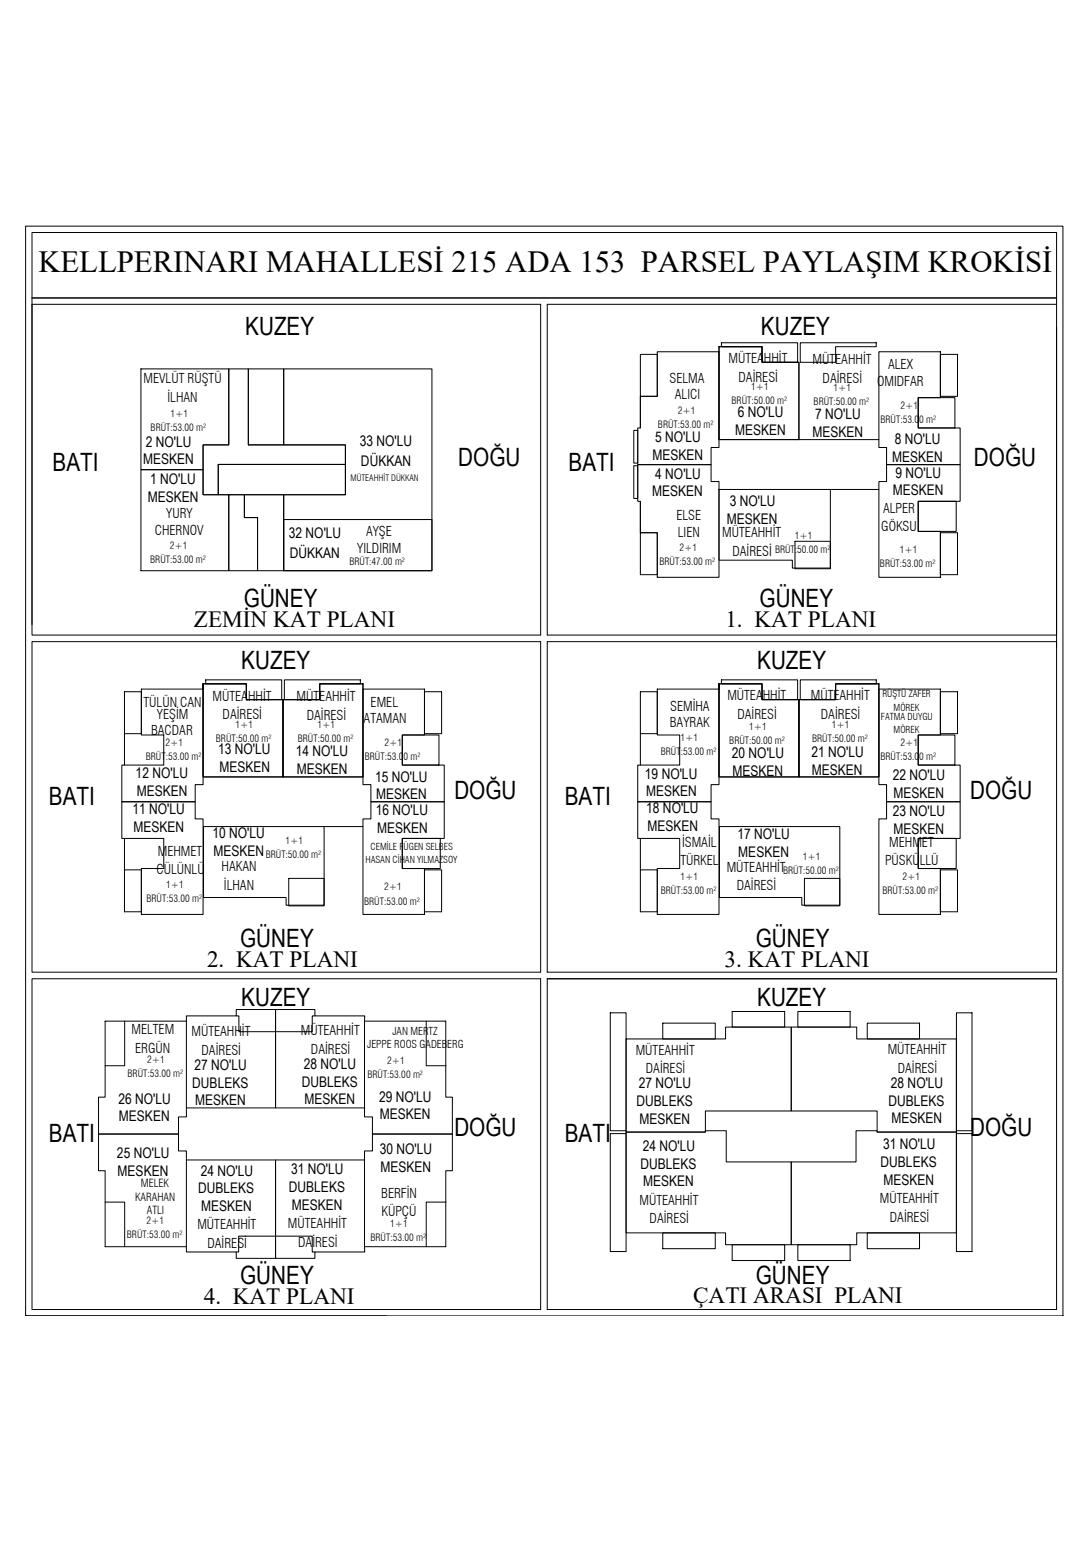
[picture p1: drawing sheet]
<svg xmlns="http://www.w3.org/2000/svg" width="210mm" height="297mm" viewBox="0 0 210 297" stroke-linecap="round" stroke-linejoin="round" font-family="sans-serif">
<defs><g id="words">
<text font-size="5.9" x="7.4" y="52.4">KELLPERINARI MAHALLESİ 215 ADA 153 PARSEL PAYLAŞIM KROKİSİ</text>
<g font-size="4.9">
<text x="47.3" y="64.6">KUZEY</text>
<text x="146.7" y="64.6">KUZEY</text>
<text x="88.3" y="89.8">DOĞU</text>
<text x="187.7" y="89.8">DOĞU</text>
<text x="10.1" y="90.9">BATI</text>
<text x="109.6" y="90.9">BATI</text>
<text x="47" y="116.9">GÜNEY</text>
<text x="146.4" y="116.9">GÜNEY</text>
<text x="46.5" y="128.9">KUZEY</text>
<text x="146" y="128.9">KUZEY</text>
<text x="9.4" y="155.1">BATI</text>
<text x="87.6" y="154">DOĞU</text>
<text x="108.9" y="155.1">BATI</text>
<text x="187" y="154">DOĞU</text>
<text x="46.3" y="182.6">GÜNEY</text>
<text x="145.7" y="182.6">GÜNEY</text>
<text x="46.5" y="193.9">KUZEY</text>
<text x="146" y="193.9">KUZEY</text>
<text x="9.4" y="220.1">BATI</text>
<text x="87.6" y="219.1">DOĞU</text>
<text x="108.9" y="220.1">BATI</text>
<text x="187" y="219.1">DOĞU</text>
<text x="46.3" y="247.6">GÜNEY</text>
<text x="145.7" y="247.6">GÜNEY</text>
</g>
<g font-size="4.5">
<text x="37.4" y="120.9">ZEMİN KAT PLANI</text>
<text x="139.8" y="120.8">1. KAT PLANI</text>
<text x="39.9" y="186.4">2. KAT PLANI</text>
<text x="139.6" y="186.4">3. KAT PLANI</text>
<text x="39.3" y="251.4">4. KAT PLANI</text>
<text x="133.6" y="251.2">ÇATI ARASI PLANI</text>
</g>
<g font-size="2.8">
<text x="141.7" y="83.8">MESKEN</text>
<text x="142.2" y="80.4">6 NO'LU</text>
<text x="157.1" y="80.7">7 NO'LU</text>
<text x="27.6" y="89.5">MESKEN</text>
<text x="28.1" y="86.1">2 NO'LU</text>
<text x="69.4" y="85.9">33 NO'LU</text>
<text x="69.6" y="89.8">DÜKKAN</text>
<text x="125.8" y="88.7">MESKEN</text>
<text x="126.3" y="85.2">5 NO'LU</text>
<text x="156.6" y="84.1">MESKEN</text>
<text x="171.9" y="89.1">MESKEN</text>
<text x="172.5" y="85.7">8 NO'LU</text>
<text x="28.9" y="93.3">1 NO'LU</text>
<text x="125.7" y="95.7">MESKEN</text>
<text x="126.3" y="92.3">4 NO'LU</text>
<text x="172.1" y="95.5">MESKEN</text>
<text x="172.6" y="92.1">9 NO'LU</text>
<text x="28.5" y="96.8">MESKEN</text>
<text x="140.1" y="100.9">MESKEN</text>
<text x="140.7" y="97.5">3 NO'LU</text>
<text x="55.7" y="103.7">32 NO'LU</text>
<text x="55.9" y="107.6">DÜKKAN</text>
<text x="42.1" y="145.4">13 NO'LU</text>
<text x="42.3" y="148.8">MESKEN</text>
<text x="57" y="145.7">14 NO'LU</text>
<text x="57.2" y="149.1">MESKEN</text>
<text x="141.1" y="146.1">20 NO'LU</text>
<text x="141.2" y="149.5">MESKEN</text>
<text x="156.4" y="145.9">21 NO'LU</text>
<text x="156.5" y="149.3">MESKEN</text>
<text x="26.1" y="150">12 NO'LU</text>
<text x="26.4" y="153.4">MESKEN</text>
<text x="72.3" y="150.7">15 NO'LU</text>
<text x="72.5" y="154.1">MESKEN</text>
<text x="124.3" y="150.1">19 NO'LU</text>
<text x="124.5" y="153.5">MESKEN</text>
<text x="172.1" y="150.4">22 NO'LU</text>
<text x="172.2" y="153.8">MESKEN</text>
<text x="25.6" y="157">11 NO'LU</text>
<text x="25.7" y="160.4">MESKEN</text>
<text x="41" y="161.6">10 NO'LU</text>
<text x="72.5" y="157.1">16 NO'LU</text>
<text x="72.7" y="160.5">MESKEN</text>
<text x="124.6" y="156.7">18 NO'LU</text>
<text x="124.8" y="160.1">MESKEN</text>
<text x="142.1" y="161.8">17 NO'LU</text>
<text x="172.1" y="157.4">23 NO'LU</text>
<text x="172.2" y="160.8">MESKEN</text>
<text x="41.1" y="165">MESKEN</text>
<text x="142.3" y="165.2">MESKEN</text>
<text x="37.1" y="209.7">DUBLEKS</text>
<text x="37.5" y="206.2">27 NO'LU</text>
<text x="58.2" y="209.5">DUBLEKS</text>
<text x="58.6" y="206.1">28 NO'LU</text>
<text x="123.1" y="209.8">27 NO'LU</text>
<text x="171.7" y="209.7">28 NO'LU</text>
<text x="22.8" y="212.8">26 NO'LU</text>
<text x="37.6" y="213">MESKEN</text>
<text x="58.7" y="212.9">MESKEN</text>
<text x="73.1" y="212.4">29 NO'LU</text>
<text x="73.2" y="215.8">MESKEN</text>
<text x="122.7" y="213.2">DUBLEKS</text>
<text x="171.3" y="213.1">DUBLEKS</text>
<text x="22.9" y="216.1">MESKEN</text>
<text x="123.3" y="216.6">MESKEN</text>
<text x="123.9" y="221.9">24 NO'LU</text>
<text x="170.2" y="221.6">31 NO'LU</text>
<text x="171.8" y="216.5">MESKEN</text>
<text x="22.5" y="223.3">25 NO'LU</text>
<text x="22.7" y="226.6">MESKEN</text>
<text x="38.7" y="226.6">24 NO'LU</text>
<text x="56.1" y="226.3">31 NO'LU</text>
<text x="73.2" y="222.5">30 NO'LU</text>
<text x="73.3" y="225.9">MESKEN</text>
<text x="123.4" y="225.2">DUBLEKS</text>
<text x="169.7" y="225">DUBLEKS</text>
<text x="38.2" y="230">DUBLEKS</text>
<text x="38.8" y="233.5">MESKEN</text>
<text x="55.7" y="229.8">DUBLEKS</text>
<text x="56.2" y="233.2">MESKEN</text>
<text x="124" y="228.6">MESKEN</text>
<text x="170.3" y="228.4">MESKEN</text>
</g>
<g font-size="2.6">
<text x="140.4" y="70">MÜTEAHHİT</text>
<text x="156.6" y="70.1">MÜTEAHHİT</text>
<text x="171.2" y="71.1">ALEX</text>
<text x="27.7" y="73.8">MEVLÜT RÜŞTÜ</text>
<text x="32.3" y="77.5">İLHAN</text>
<text x="129.1" y="73.8">SELMA</text>
<text x="130.1" y="77">ALICI</text>
<text x="142.4" y="73.6">DAİRESİ</text>
<text x="158.6" y="73.7">DAİRESİ</text>
<text x="169.1" y="74.4">OMIDFAR</text>
<text x="32" y="99.9">YURY</text>
<text x="130.4" y="100.2">ELSE</text>
<text x="170.2" y="98.8">ALPER</text>
<text x="29.8" y="103.2">CHERNOV</text>
<text x="68.9" y="106.6">YILDIRIM</text>
<text x="70.6" y="103.4">AYŞE</text>
<text x="130.7" y="103.4">LIEN</text>
<text x="139.2" y="103.5">MÜTEAHHİT</text>
<text x="141.2" y="107.1">DAİRESİ</text>
<text x="169.9" y="102.4">GÖKSU</text>
<text x="27.7" y="136.3">TÜLÜN CAN</text>
<text x="41" y="135">MÜTEAHHİT</text>
<text x="57.2" y="135.1">MÜTEAHHİT</text>
<text x="71.4" y="136.2">EMEL</text>
<text x="129.2" y="137">SEMİHA</text>
<text x="140.2" y="135">MÜTEAHHİT</text>
<text x="156.3" y="134.9">MÜTEAHHİT</text>
<text x="29.1" y="141.8">BACDAR</text>
<text x="30.3" y="138.5">YEŞİM</text>
<text x="42.9" y="138.6">DAİRESİ</text>
<text x="59.1" y="138.8">DAİRESİ</text>
<text x="70.1" y="139.4">ATAMAN</text>
<text x="129.1" y="140.2">BAYRAK</text>
<text x="142.1" y="138.6">DAİRESİ</text>
<text x="158.2" y="138.5">DAİRESİ</text>
<text x="30.4" y="164.9">MEHMET</text>
<text x="42.7" y="168">HAKAN</text>
<text x="131.1" y="166.8">TÜRKEL</text>
<text x="131.5" y="163.2">İSMAİL</text>
<text x="170.6" y="166.8">PÜSKÜLLÜ</text>
<text x="171.4" y="163.2">MEHMET</text>
<text x="30.2" y="168.6">CÜLÜNLÜ</text>
<text x="43.2" y="171.6">İLHAN</text>
<text x="140.1" y="168">MÜTEAHHİT</text>
<text x="142" y="171.6">DAİRESİ</text>
<text x="25.3" y="199.3">MELTEM</text>
<text x="26.1" y="203">ERGÜN</text>
<text x="36.9" y="199.7">MÜTEAHHİT</text>
<text x="38.8" y="203.4">DAİRESİ</text>
<text x="58" y="199.5">MÜTEAHHİT</text>
<text x="59.9" y="203.2">DAİRESİ</text>
<text x="122.5" y="203.3">MÜTEAHHİT</text>
<text x="171.1" y="203.2">MÜTEAHHİT</text>
<text x="124.5" y="206.9">DAİRESİ</text>
<text x="173" y="206.8">DAİRESİ</text>
<text x="73.5" y="230.8">BERFİN</text>
<text x="123.3" y="232.2">MÜTEAHHİT</text>
<text x="169.6" y="231.9">MÜTEAHHİT</text>
<text x="38" y="237">MÜTEAHHİT</text>
<text x="55.5" y="236.7">MÜTEAHHİT</text>
<text x="73.5" y="234.5">KÜPÇÜ</text>
<text x="125.2" y="235.8">DAİRESİ</text>
<text x="171.5" y="235.6">DAİRESİ</text>
<text x="40" y="240.6">DAİRESİ</text>
<text x="57.5" y="240.4">DAİRESİ</text>
</g>
<g font-size="2.1">
<text x="70.8" y="202">JEPPE ROOS GADEBERG</text>
<text x="75.6" y="199.4">JAN MERTZ</text>
<text x="26.1" y="231.4">KARAHAN</text>
<text x="27.2" y="228.8">MELEK</text>
<text x="28.3" y="234">ATLI</text>
</g>
<g font-size="1.9">
<text x="141" y="78">BRÜT:50.00 m²</text>
<text x="144.8" y="75.3">1+1</text>
<text x="160.6" y="75.3">1+1</text>
<text x="29" y="83">BRÜT:53.00 m²</text>
<text x="32.8" y="80.3">1+1</text>
<text x="126.8" y="82.5">BRÜT:53.00 m²</text>
<text x="130.6" y="79.8">2+1</text>
<text x="156.8" y="78">BRÜT:50.00 m²</text>
<text x="169.7" y="81.6">BRÜT:53.00 m²</text>
<text x="173.6" y="78.9">2+1</text>
<text x="32.8" y="105.9">2+1</text>
<text x="131" y="106.2">2+1</text>
<text x="149.4" y="106.7">BRÜT:50.00 m²</text>
<text x="153.2" y="104">1+1</text>
<text x="173.4" y="106.6">1+1</text>
<text x="28.9" y="108.6">BRÜT:53.00 m²</text>
<text x="67.3" y="109">BRÜT:47.00 m²</text>
<text x="127.1" y="108.9">BRÜT:53.00 m²</text>
<text x="169.6" y="109.3">BRÜT:53.00 m²</text>
<text x="31.9" y="143.8">2+1</text>
<text x="41.6" y="143">BRÜT:50.00 m²</text>
<text x="45.4" y="140.3">1+1</text>
<text x="57.4" y="143">BRÜT:50.00 m²</text>
<text x="61.2" y="140.3">1+1</text>
<text x="74.1" y="143.8">2+1</text>
<text x="131.2" y="142.9">1+1</text>
<text x="140.6" y="143.4">BRÜT:50.00 m²</text>
<text x="144.4" y="140.7">1+1</text>
<text x="156.5" y="143">BRÜT:50.00 m²</text>
<text x="160.3" y="140.4">1+1</text>
<text x="173.6" y="143.8">2+1</text>
<text x="28.1" y="146.5">BRÜT:53.00 m²</text>
<text x="70.3" y="146.5">BRÜT:53.00 m²</text>
<text x="127.4" y="145.6">BRÜT:53.00 m²</text>
<text x="169.7" y="146.5">BRÜT:53.00 m²</text>
<text x="51.2" y="165.3">BRÜT:50.00 m²</text>
<text x="55" y="162.6">1+1</text>
<text x="154.8" y="165.8">1+1</text>
<text x="28.2" y="173.8">BRÜT:53.00 m²</text>
<text x="32" y="171.1">1+1</text>
<text x="74" y="171.6">2+1</text>
<text x="127.4" y="172.2">BRÜT:53.00 m²</text>
<text x="131.2" y="169.5">1+1</text>
<text x="150.9" y="168.5">BRÜT:50.00 m²</text>
<text x="170.1" y="172.2">BRÜT:53.00 m²</text>
<text x="173.9" y="169.6">2+1</text>
<text x="70.2" y="174.4">BRÜT:53.00 m²</text>
<text x="24.6" y="207.5">BRÜT:53.00 m²</text>
<text x="28.4" y="204.8">2+1</text>
<text x="70.8" y="207.8">BRÜT:53.00 m²</text>
<text x="74.6" y="205.1">2+1</text>
<text x="24.5" y="238.7">BRÜT:53.00 m²</text>
<text x="28.3" y="236">2+1</text>
<text x="71.4" y="239.2">BRÜT:53.00 m²</text>
<text x="75.2" y="236.5">1+1</text>
</g>
<g font-size="1.8">
<text x="170.1" y="134.4">RÜŞTÜ ZAFER</text>
<text x="172.2" y="137">MÖREK</text>
<text x="169.8" y="138.8">FATMA DUYGU</text>
<text x="172.2" y="141.3">MÖREK</text>
<text x="70.4" y="166.4">HASAN CİHAN YILMAZSOY</text>
<text x="71.4" y="163.9">CEMİLE FÜGEN SELBES</text>
</g>
<text font-size="1.7" x="67.5" y="92.7">MÜTEAHHİT DÜKKAN</text>
</g></defs>
<!-- layer: 0_TM_DUVAR -->
<g fill="none" stroke="#000" stroke-width=".19">
<path d="M27.2 71.1h16.9v14.7h-5v4.7h-11.9zM44.1 71.1h3.8v14.7h18.7v3.7h-24.5v5.9h-3v-9.6h5zM47.9 71.1h6.8v14.7h-6.8zM123.4 76.4v6.1M126.7 67.8h11.9v18.5h-1.5v3.3h-14.2v-7.1h.5v-6.1h3.3zM138.6 66.8h8.3v3h7.1v14.9h-15.4zM169.4 67.8h11.9v8.9h-4.3v5.8h8.1v7.1h-14.2v-3.3h-1.5zM177 76.7h7.1v5.8h-7.1zM27.2 90.5h11.9v4.9h5v14.6h-16.9zM122.9 89.6h14.2v3.2h1.5v18.5h-11.9v-8.6h-3.3v-6.1h-.5zM123.4 96.6v6.1M138.6 94.3h21.4v15.2h-7.3v-1.5h-14.1z"/>
<path d="M154 84.7h15.4M160 94.3h9.4M170.9 89.6h14.2v7h-8.1v5.8h4.3v8.9h-11.9v-18.5h1.5zM177 96.6h7.3v5.8h-7.3zM27.2 132.8h11.9v-1v19.4h-1.5v3.3h-14.1v-7h8.1v-5.8h-4.4zM39.1 131.8h8.4v3.1h7.1v14.9h-15.5zM54.6 134.9h7v-3.1h8.4v18h-15.4zM70 132.8h11.8v8.9h-4.3v5.8h8.1v7h-14.1v-3.3h-1.5zM126.7 132.8h11.9v-1v19.4h-1.5v3.3h-14.2v-7h8.1v-5.8h-4.3zM138.6 131.8h8.3v3.1h7.1v14.9h-15.4zM154 134.9h7.1v-3.1h8.3v18h-15.4zM169.4 132.8h11.9v8.9h-4.3v5.8h8.1v7h-14.2v-3.3h-1.5z"/>
<path d="M23.5 154.5h14.1v3.3h1.5v18.5h-11.9v-8.9h4.4v-5.8h-8.1zM24 141.4v6.1M39.2 159.3h23.3v15.2h-7.4v-1.5h-15.9zM62.5 159.3h7.5M71.5 154.5h14.1v7.1h-8.1v5.8h4.3v8.9h-11.8v-18.5h1.5zM77.5 141.7h7.1v5.8h-7.1zM122.9 154.5h14.2v3.3h1.5v18.5h-11.9v-8.9h4.3v-5.8h-8.1zM123.4 141.4v6.1M138.7 159.3h23.2v15.2h-7.4v-1.5h-15.8zM170.9 154.5h14.2v7.1h-8.1v5.8h4.3v8.9h-11.9v-18.5h1.5zM177 141.7h7.1v5.8h-7.1zM24 161.6v6.1"/>
<path d="M77.5 161.6h7.4v5.8h-7.4zM123.4 161.6v6.1M177 161.6h7.3v5.8h-7.3z"/>
</g>
<path d="M54.7 71.1h28.6v38.9h-28.6v-14.6h11.9v-9.6h-11.9zM42.1 89.5h24.5v5.9h-24.5zM44.1 95.4h3v4.4h2.5v10.2h-5.5zM47.1 95.4h7.6v14.6h-5.1v-10.2h-2.5z" fill="none" stroke="#000" stroke-width=".19"/>
<!-- layer: METRAJ -->
<path d="M4.9 43.6h200v210h-200zM6.2 58.7h98v63.7h-98zM6.2 57.4h197.5M203.7 58.7h-98.2v63.7h98.2v-59.3M6.2 120.4v-75.6h197.5v80M6.2 123.7h98v63.7h-98zM105.5 123.7h98.2v63.7h-98.2zM6.2 188.7h98v63.7h-98zM105.5 188.7h98.2v63.7h-98.2zM105.5 188.7h98.2" fill="none" stroke="#000" stroke-width=".19"/>
<!-- layer: 0_TM_BALKON -->
<g fill="none" stroke="#000" stroke-width=".19">
<path d="M123.4 68.3h3.3v8.1h-3.3zM139.1 66.1h14.6v3.7h-6.8v-3h-7.8zM154.2 66.1h14.7v.7h-7.8v3h-6.9zM181.3 68.3h3.3v8.1h-3.3zM122.2 83h.7v6.3h-.7zM122.2 89.8h.7v6.3h-.7zM123.4 102.7h3.3v8.1h-3.3zM181.3 102.7h3.3v8.1h-3.3zM24 133.3h3.2v8.1h-3.2zM39.7 131h14.6v3.9h-6.8v-3.1h-7.8zM54.8 131h14.7v.8h-7.9v3.1h-6.8zM81.8 133.3h3.3v8.1h-3.3z"/>
<path d="M123.4 133.3h3.3v8.1h-3.3zM139.1 131h14.6v3.9h-6.8v-3.1h-7.8zM154.2 131h14.7v.8h-7.8v3.1h-6.9zM181.3 133.3h3.3v8.1h-3.3zM24 167.7h3.2v8.1h-3.2zM81.8 167.7h3.3v8.1h-3.3zM123.4 167.7h3.3v8.1h-3.3zM181.3 167.7h3.3v8.1h-3.3z"/>
</g>
<!-- layer: 0 -->
<g fill="none" stroke="#000" stroke-width=".19">
<path d="M54.7 100.1h28.6v9.9h-28.6zM153.2 104.3h6.8v5.3h-6.8zM55.7 169.3h6.8v5.3h-6.8zM155.1 169.3h6.8v5.3h-6.8zM20.3 196.8h15.6v18.5h-1.5v3.3h-15.4v-7.1h1.3zM24 196.8v8.6h-3.7M35.9 196.8v-1h9.6v-1.2h7.6v19h-17.2M45.5 195.8h.5v3.1h14.2v-3.1h.5M70.3 196.8h15.6v14.7h1.3v7.1h-15.4v-3.3h-1.5zM70.3 196.8v-1h-9.6v-1.2h-7.6v19h17.2M82.2 196.8v8.6h3.8M117.6 195.2h3.1v22.8h-3.1z"/>
<path d="M127.7 197.2h10.2v3.1h-10.2zM141.1 195h10.1v3h-10.1zM152.5 198h12.6v2.3h19.2v17.9h-15.2v-4h-16.6zM153.8 195h10.1v3h-10.1zM167.2 197.2h10v3.1h-10zM184.3 195.2h3.1v22.8h-3.1zM19 218.6h15.4v3.3h1.5v18.4h-15.6v-14.6h-1.3zM71.8 218.6h15.4v7.1h-1.3v14.6h-15.6v-18.4h1.5zM117.6 218.5h3.1v22.7h-3.1zM120.7 200.3h19.2v-2.3h12.6v16.2h-16.5v4h-15.3zM120.7 218.2h15.3v-.2h4v6h12.5v15.9h-12.6v-2.3h-19.2zM184.3 218.5h3.1v22.7h-3.1z"/>
<path d="M20.3 231.7h3.7v8.6M35.9 223.6h17.2v19h-7.6v-1.3h-9.6v-1M70.3 223.6h-17.2v19h7.6v-1.3h9.6v-1M86 231.7h-3.8v8.6M127.7 237.6h10.2v3.1h-10.2zM141.1 239.9h10.1v3.1h-10.1zM152.5 224h12.5v-6h4.1v.2h15.2v19.4h-19.2v2.3h-12.6zM153.8 239.9h10.1v3.1h-10.1zM167.2 237.6h10v3.1h-10zM4.9 253.6h.1M4.9 253.6h69.6M45.5 241.3h.5v-3h14.2v3h.5"/>
</g>
<use href="#words"/>
</svg>
